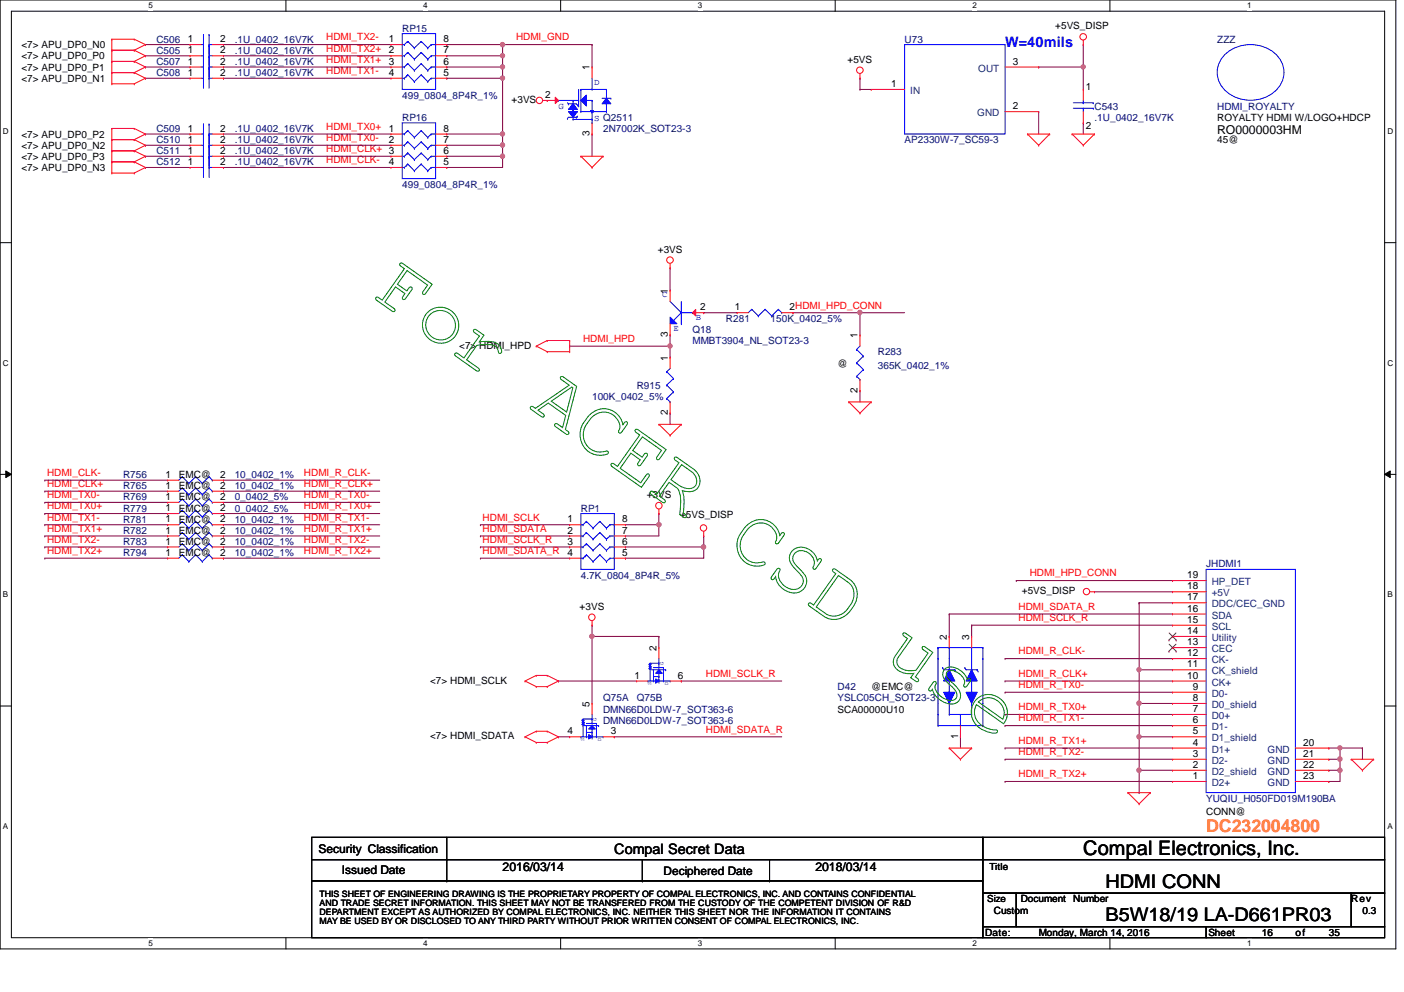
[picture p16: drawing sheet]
<svg xmlns="http://www.w3.org/2000/svg" width="297mm" height="210mm" viewBox="0 0 297 210" stroke-linecap="round" stroke-linejoin="round" font-family="sans-serif">
<defs><g id="words">
<text font-size="4.2" x="229.2" y="181">Compal Electronics, Inc.</text>
<g font-size="4">
<text x="233.9" y="187.8">HDMI CONN</text>
<text x="233.9" y="194.9">B5W18/19 LA-D661PR03</text>
</g>
<text font-size="3.8" fill="#ff8000" x="255.2" y="176">DC232004800</text>
<text font-size="3" fill="#00f" x="212.6" y="9.9">W=40mils</text>
<text font-size="3" x="130" y="180.6">Compal Secret Data</text>
<g font-size="2.6">
<text x="257.5" y="28.3">RO0000003HM</text>
<text x="106.3" y="184.2">2016/03/14</text>
<text x="172.5" y="184.2">2018/03/14</text>
</g>
<g font-size="2.5">
<text x="67.4" y="180.4">Security Classification</text>
<text x="72.3" y="184.9">Issued Date</text>
<text x="140.4" y="185.1">Deciphered Date</text>
</g>
<g font-size="2.1">
<text x="4.5" y="10.2">&lt;7&gt; APU_DP0_N0</text>
<text x="39.7" y="11.3">1</text>
<text x="39.7" y="8.9">1</text>
<text x="46.6" y="11.3">2</text>
<text x="46.6" y="8.9">2</text>
<text x="82.3" y="8.9">1</text>
<text x="82.3" y="11.3">2</text>
<text x="93.8" y="8.9">8</text>
<text x="93.8" y="11.3">7</text>
<text x="223.3" y="6.2">+5VS_DISP</text>
<text x="4.5" y="14.9">&lt;7&gt; APU_DP0_P1</text>
<text x="4.5" y="17.3">&lt;7&gt; APU_DP0_N1</text>
<text x="4.5" y="12.6">&lt;7&gt; APU_DP0_P0</text>
<text x="39.7" y="13.7">1</text>
<text x="39.7" y="16">1</text>
<text x="46.6" y="13.7">2</text>
<text x="46.6" y="16">2</text>
<text x="82.3" y="13.7">3</text>
<text x="82.3" y="16">4</text>
<text x="93.8" y="13.7">6</text>
<text x="93.8" y="16">5</text>
<text x="124.8" y="14.9" transform="rotate(-90 124.8 14.9)">1</text>
<text x="179.3" y="13.3">+5VS</text>
<text x="214.3" y="13.7">3</text>
<text x="108.2" y="21.8">+3VS</text>
<text x="115.3" y="20.7">2</text>
<text x="188.5" y="18.4">1</text>
<text x="214.3" y="23.1">2</text>
<text x="229.7" y="19.1">1</text>
<text x="4.5" y="29.1">&lt;7&gt; APU_DP0_P2</text>
<text x="39.7" y="27.9">1</text>
<text x="46.6" y="27.9">2</text>
<text x="82.3" y="27.9">1</text>
<text x="93.8" y="27.9">8</text>
<text x="124.8" y="28.8" transform="rotate(-90 124.8 28.8)">3</text>
<text x="229.7" y="27.2">2</text>
<text x="257.5" y="25.6">ROYALTY HDMI W/LOGO+HDCP</text>
<text x="4.5" y="31.5">&lt;7&gt; APU_DP0_N2</text>
<text x="4.5" y="33.9">&lt;7&gt; APU_DP0_P3</text>
<text x="39.7" y="30.2">1</text>
<text x="39.7" y="34.9">1</text>
<text x="39.7" y="32.6">1</text>
<text x="46.6" y="30.2">2</text>
<text x="46.6" y="34.9">2</text>
<text x="46.6" y="32.6">2</text>
<text x="82.3" y="30.2">2</text>
<text x="82.3" y="34.9">4</text>
<text x="93.8" y="30.2">7</text>
<text x="93.8" y="32.6">6</text>
<text x="93.8" y="34.9">5</text>
<text x="257.5" y="30.3">45@</text>
<text x="4.5" y="36.2">&lt;7&gt; APU_DP0_N3</text>
<text x="139.2" y="53.5">+3VS</text>
<text x="141.3" y="62.1" transform="rotate(-90 141.3 62.1)">1</text>
<text x="148.2" y="65.7">2</text>
<text x="155.5" y="65.7">1</text>
<text x="167" y="65.7">2HDMI_HPD_CONN</text>
<text x="141.3" y="71.3" transform="rotate(-90 141.3 71.3)">3</text>
<text x="181.4" y="71.6" transform="rotate(-90 181.4 71.6)">1</text>
<text x="97.2" y="73.8">&lt;7&gt; HDMI_HPD</text>
<text x="141.3" y="76.3" transform="rotate(-90 141.3 76.3)">1</text>
<text x="177.2" y="77.6">@</text>
<text x="181.4" y="83.1" transform="rotate(-90 181.4 83.1)">2</text>
<text x="141.3" y="87.9" transform="rotate(-90 141.3 87.9)">2</text>
<text x="35" y="101.1">1</text>
<text x="37.8" y="101.2">EMC@</text>
<text x="46.6" y="101.1">2</text>
<text x="35" y="105.8">1</text>
<text x="35" y="103.4">1</text>
<text x="37.8" y="105.9">EMC@</text>
<text x="37.8" y="103.5">EMC@</text>
<text x="46.6" y="105.8">2</text>
<text x="46.6" y="103.4">2</text>
<text x="136.8" y="105.4">+3VS</text>
<text x="35" y="110.5">1</text>
<text x="35" y="112.9">1</text>
<text x="35" y="108.2">1</text>
<text x="37.8" y="110.6">EMC@</text>
<text x="37.8" y="113">EMC@</text>
<text x="37.8" y="108.2">EMC@</text>
<text x="46.6" y="110.5">2</text>
<text x="46.6" y="112.9">2</text>
<text x="46.6" y="108.2">2</text>
<text x="120.1" y="110.5">1</text>
<text x="120.1" y="112.9">2</text>
<text x="131.6" y="110.5">8</text>
<text x="131.6" y="112.9">7</text>
<text x="143.9" y="109.7">+5VS_DISP</text>
<text x="35" y="115.2">1</text>
<text x="35" y="117.6">1</text>
<text x="37.8" y="115.4">EMC@</text>
<text x="37.8" y="117.7">EMC@</text>
<text x="46.6" y="115.2">2</text>
<text x="46.6" y="117.6">2</text>
<text x="120.1" y="115.2">3</text>
<text x="120.1" y="117.6">4</text>
<text x="131.6" y="115.2">6</text>
<text x="131.6" y="117.6">5</text>
<text x="216.2" y="125.7">+5VS_DISP</text>
<text x="251.2" y="122.3">19</text>
<text x="251.2" y="124.7">18</text>
<text x="122.6" y="129">+3VS</text>
<text x="251.2" y="127">17</text>
<text x="251.2" y="131.8">15</text>
<text x="251.2" y="129.4">16</text>
<text x="138.9" y="137.7" transform="rotate(-90 138.9 137.7)">2</text>
<text x="200.3" y="135.4" transform="rotate(-90 200.3 135.4)">2</text>
<text x="205.1" y="135.4" transform="rotate(-90 205.1 135.4)">3</text>
<text x="251.2" y="134.2">14</text>
<text x="251.2" y="136.5">13</text>
<text x="134.2" y="143.6">1</text>
<text x="143.4" y="143.6">6</text>
<text x="251.2" y="143.6">10</text>
<text x="251.2" y="141.2">11</text>
<text x="251.2" y="138.9">12</text>
<text x="91" y="144.7">&lt;7&gt; HDMI_SCLK</text>
<text x="124.8" y="149.5" transform="rotate(-90 124.8 149.5)">5</text>
<text x="184.3" y="146">@EMC@</text>
<text x="252.3" y="148.3">8</text>
<text x="252.3" y="146">9</text>
<text x="120.1" y="155.4">4</text>
<text x="129.2" y="155.4">3</text>
<text x="177.2" y="150.8">SCA00000U10</text>
<text x="252.3" y="155.4">5</text>
<text x="252.3" y="153">6</text>
<text x="252.3" y="150.7">7</text>
<text x="91" y="156.5">&lt;7&gt; HDMI_SDATA</text>
<text x="202.7" y="156.4" transform="rotate(-90 202.7 156.4)">1</text>
<text x="252.3" y="160.1">3</text>
<text x="252.3" y="157.8">4</text>
<text x="275.7" y="157.8">20</text>
<text x="275.7" y="160.1">21</text>
<text x="252.3" y="164.8">1</text>
<text x="252.3" y="162.5">2</text>
<text x="275.7" y="162.5">22</text>
<text x="275.7" y="164.8">23</text>
<text x="255.2" y="172.5">CONN@</text>
<text x="209.3" y="184">Title</text>
<text x="208.9" y="190.9">Size</text>
<text x="215.9" y="190.9">Document</text>
<text x="227.1" y="190.9">Number</text>
<text x="285.9" y="190.9">Rev</text>
<text x="210.3" y="193.3">Custom</text>
<text x="288.2" y="193.3">0.3</text>
<text x="208.4" y="198">Date:</text>
<text x="219.7" y="198">Monday, March 14, 2016</text>
<text x="255.6" y="198">Sheet</text>
<text x="267" y="198">16</text>
<text x="274.1" y="198">of</text>
<text x="281.1" y="198">35</text>
</g>
<g font-size="2.1" fill="#000080">
<text x="33.1" y="11.4">C505</text>
<text x="33.1" y="9.1">C506</text>
<text x="49.7" y="11.4">.1U_0402_16V7K</text>
<text x="49.7" y="9.1">.1U_0402_16V7K</text>
<text x="85.1" y="6.7">RP15</text>
<text x="191.4" y="9.1">U73</text>
<text x="257.5" y="9.1">ZZZ</text>
<text x="33.1" y="13.8">C507</text>
<text x="33.1" y="16.1">C508</text>
<text x="49.7" y="13.8">.1U_0402_16V7K</text>
<text x="49.7" y="16.1">.1U_0402_16V7K</text>
<text x="85.1" y="20.9">499_0804_8P4R_1%</text>
<text x="231.6" y="23.2">C543</text>
<text x="257.5" y="23.2">HDMI_ROYALTY</text>
<text x="33.1" y="27.9">C509</text>
<text x="49.7" y="27.9">.1U_0402_16V7K</text>
<text x="85.1" y="25.6">RP16</text>
<text x="127.6" y="27.9">2N7002K_SOT23-3</text>
<text x="231.6" y="25.6">.1U_0402_16V7K</text>
<text x="33.1" y="30.3">C510</text>
<text x="33.1" y="35">C512</text>
<text x="33.1" y="32.7">C511</text>
<text x="49.7" y="30.3">.1U_0402_16V7K</text>
<text x="49.7" y="35">.1U_0402_16V7K</text>
<text x="49.7" y="32.7">.1U_0402_16V7K</text>
<text x="191.4" y="30.3">AP2330W-7_SC59-3</text>
<text x="85.1" y="39.8">499_0804_8P4R_1%</text>
<text x="146.5" y="70.4">Q18</text>
<text x="153.6" y="68.1">R281</text>
<text x="163" y="68.1">150K_0402_5%</text>
<text x="146.5" y="72.8">MMBT3904_NL_SOT23-3</text>
<text x="185.7" y="75.2">R283</text>
<text x="134.7" y="82.3">R915</text>
<text x="185.7" y="78">365K_0402_1%</text>
<text x="125.3" y="84.6">100K_0402_5%</text>
<text x="26" y="101.2">R756</text>
<text x="49.7" y="101.2">10_0402_1%</text>
<text x="26" y="105.9">R769</text>
<text x="26" y="103.5">R765</text>
<text x="49.7" y="105.9">0_0402_5%</text>
<text x="49.7" y="103.5">10_0402_1%</text>
<text x="26" y="110.6">R781</text>
<text x="26" y="113">R782</text>
<text x="26" y="108.2">R779</text>
<text x="49.7" y="110.6">10_0402_1%</text>
<text x="49.7" y="113">10_0402_1%</text>
<text x="49.7" y="108.2">0_0402_5%</text>
<text x="122.9" y="108.2">RP1</text>
<text x="26" y="115.4">R783</text>
<text x="26" y="117.7">R794</text>
<text x="49.7" y="115.4">10_0402_1%</text>
<text x="49.7" y="117.7">10_0402_1%</text>
<text x="122.9" y="122.4">4.7K_0804_8P4R_5%</text>
<text x="255.2" y="120.1">JHDMI1</text>
<text x="127.6" y="148.4">Q75A</text>
<text x="134.7" y="148.4">Q75B</text>
<text x="177.2" y="146">D42</text>
<text x="177.2" y="148.4">YSLC05CH_SOT23-3</text>
<text x="127.6" y="153.1">DMN66D0LDW-7_SOT363-6</text>
<text x="127.6" y="150.8">DMN66D0LDW-7_SOT363-6</text>
<text x="255.2" y="169.7">YUQIU_H050FD019M190BA</text>
</g>
<g font-size="2.1" fill="#f00">
<text x="69" y="10.9">HDMI_TX2+</text>
<text x="69" y="8.6">HDMI_TX2-</text>
<text x="109.2" y="8.6">HDMI_GND</text>
<text x="69" y="15.7">HDMI_TX1-</text>
<text x="69" y="13.3">HDMI_TX1+</text>
<text x="69" y="29.8">HDMI_TX0-</text>
<text x="69" y="27.5">HDMI_TX0+</text>
<text x="69" y="34.5">HDMI_CLK-</text>
<text x="69" y="32.2">HDMI_CLK+ 3</text>
<text x="123.4" y="72.3">HDMI_HPD</text>
<text x="9.9" y="100.7">HDMI_CLK-</text>
<text x="64.3" y="100.7">HDMI_R_CLK-</text>
<text x="9.9" y="103">HDMI_CLK+</text>
<text x="9.9" y="107.8">HDMI_TX0+</text>
<text x="9.9" y="105.4">HDMI_TX0-</text>
<text x="64.3" y="107.8">HDMI_R_TX0+</text>
<text x="64.3" y="105.4">HDMI_R_TX0-</text>
<text x="64.3" y="103">HDMI_R_CLK+</text>
<text x="9.9" y="110.2">HDMI_TX1-</text>
<text x="9.9" y="112.5">HDMI_TX1+</text>
<text x="64.3" y="110.2">HDMI_R_TX1-</text>
<text x="64.3" y="112.5">HDMI_R_TX1+</text>
<text x="102.1" y="110.2">HDMI_SCLK</text>
<text x="102.1" y="112.5">HDMI_SDATA</text>
<text x="9.9" y="117.2">HDMI_TX2+</text>
<text x="9.9" y="114.9">HDMI_TX2-</text>
<text x="64.3" y="114.9">HDMI_R_TX2-</text>
<text x="64.3" y="117.2">HDMI_R_TX2+</text>
<text x="102.1" y="117.2">HDMI_SDATA_R</text>
<text x="102.1" y="114.9">HDMI_SCLK_R</text>
<text x="217.8" y="122">HDMI_HPD_CONN</text>
<text x="215.5" y="131.4">HDMI_SCLK_R</text>
<text x="215.5" y="129">HDMI_SDATA_R</text>
<text x="149.3" y="143.2">HDMI_SCLK_R</text>
<text x="215.5" y="138.5">HDMI_R_CLK-</text>
<text x="215.5" y="143.2">HDMI_R_CLK+</text>
<text x="215.5" y="145.6">HDMI_R_TX0-</text>
<text x="149.3" y="155">HDMI_SDATA_R</text>
<text x="215.5" y="150.3">HDMI_R_TX0+</text>
<text x="215.5" y="152.7">HDMI_R_TX1-</text>
<text x="215.5" y="159.8">HDMI_R_TX2-</text>
<text x="215.5" y="157.4">HDMI_R_TX1+</text>
<text x="215.5" y="164.5">HDMI_R_TX2+</text>
</g>
<g font-size="2.1" fill="#004080">
<text x="207" y="15.2">OUT</text>
<text x="192.6" y="19.9">IN</text>
<text x="206.8" y="24.6">GND</text>
<text x="256.4" y="123.8">HP_DET</text>
<text x="256.4" y="128.5">DDC/CEC_GND</text>
<text x="256.4" y="130.9">SDA</text>
<text x="256.4" y="126.2">+5V</text>
<text x="256.4" y="135.6">Utility</text>
<text x="256.4" y="133.3">SCL</text>
<text x="256.4" y="142.7">CK_shield</text>
<text x="256.4" y="140.3">CK-</text>
<text x="256.4" y="138">CEC</text>
<text x="256.4" y="149.8">D0_shield</text>
<text x="256.4" y="147.4">D0-</text>
<text x="256.4" y="145.1">CK+</text>
<text x="256.4" y="154.5">D1-</text>
<text x="256.4" y="152.1">D0+</text>
<text x="256.4" y="161.6">D2-</text>
<text x="256.4" y="159.3">D1+</text>
<text x="256.4" y="156.9">D1_shield</text>
<text x="268.2" y="159.3">GND</text>
<text x="268.2" y="161.6">GND</text>
<text x="256.4" y="166.3">D2+</text>
<text x="256.4" y="164">D2_shield</text>
<text x="268.2" y="164">GND</text>
<text x="268.2" y="166.3">GND</text>
</g>
<g font-size="1.9" fill="#00f">
<text x="118.1" y="23">G</text>
<text x="125.7" y="18">D</text>
<text x="125.7" y="25.6">S Q2511</text>
<text x="140.1" y="62.9">C</text>
<text x="142.5" y="70">E</text>
<text x="147.2" y="67.6">B</text>
</g>
<g font-size="1.9">
<text x="67.6" y="189.7">THIS SHEET OF ENGINEERING DRAWING IS THE PROPRIETARY PROPERTY OF COMPAL ELECTRONICS, INC. AND CONTAINS CONFIDENTIAL</text>
<text x="67.6" y="191.6">AND TRADE SECRET INFORMATION. THIS SHEET MAY NOT BE TRANSFERED FROM THE CUSTODY OF THE COMPETENT DIVISION OF R&amp;D</text>
<text x="67.6" y="193.5">DEPARTMENT EXCEPT AS AUTHORIZED BY COMPAL ELECTRONICS, INC. NEITHER THIS SHEET NOR THE INFORMATION IT CONTAINS</text>
<text x="67.6" y="195.5">MAY BE USED BY OR DISCLOSED TO ANY THIRD PARTY WITHOUT PRIOR WRITTEN CONSENT OF COMPAL ELECTRONICS, INC.</text>
</g>
<g font-size="1.7">
<text x="31.5" y="1.8">5</text>
<text x="89.5" y="1.8">4</text>
<text x="147.7" y="1.8">3</text>
<text x="205.7" y="1.8">2</text>
<text x="263.9" y="1.8">1</text>
<text x=".6" y="28.4">D</text>
<text x="293.5" y="28.4">D</text>
<text x=".6" y="77.3">C</text>
<text x="293.5" y="77.3">C</text>
<text x=".6" y="126.4">B</text>
<text x="293.5" y="126.4">B</text>
<text x=".6" y="175.4">A</text>
<text x="293.5" y="175.4">A</text>
<text x="31.5" y="200.2">5</text>
<text x="89.5" y="200.2">4</text>
<text x="147.7" y="200.2">3</text>
<text x="205.7" y="200.2">2</text>
<text x="263.9" y="200.2">1</text>
</g>
<g font-size="1.1" fill="#00f">
<text x="140.4" y="140.8" transform="rotate(-90 140.4 140.8)">G</text>
<text x="137.8" y="145" transform="rotate(-90 137.8 145)">S</text>
<text x="141.3" y="145" transform="rotate(-90 141.3 145)">D</text>
<text x="126.2" y="152.6" transform="rotate(-90 126.2 152.6)">G</text>
<text x="123.6" y="156.8" transform="rotate(-90 123.6 156.8)">S</text>
<text x="127.2" y="156.8" transform="rotate(-90 127.2 156.8)">D</text>
</g>
</g></defs>
<path d="M0 0h295.3v200.8h-295.3zM2.4 2.4h290.5v196h-290.5z" fill="none" stroke="#000" stroke-width=".21"/>
<g fill="#fff">
<path d="M31.5 .3h.9v1.9h-.9z"/>
<path d="M31.5 198.7h.9v1.9h-.9z"/>
</g>
<path d="M60.5 0v2.4M60.5 198.4v2.4" fill="none" stroke="#000" stroke-width=".21"/>
<g fill="#fff">
<path d="M89.5 .3h1v1.9h-1z"/>
<path d="M89.5 198.7h1v1.9h-1z"/>
</g>
<path d="M118.6 0v2.4M118.6 198.4v2.4" fill="none" stroke="#000" stroke-width=".21"/>
<g fill="#fff">
<path d="M147.7 .3h.9v1.9h-.9z"/>
<path d="M147.7 198.7h.9v1.9h-.9z"/>
</g>
<path d="M176.7 0v2.4M176.7 198.4v2.4" fill="none" stroke="#000" stroke-width=".21"/>
<g fill="#fff">
<path d="M205.7 .3h1v1.9h-1z"/>
<path d="M205.7 198.7h1v1.9h-1z"/>
</g>
<path d="M234.8 0v2.4M234.8 198.4v2.4" fill="none" stroke="#000" stroke-width=".21"/>
<g fill="#fff">
<path d="M263.9 .3h.9v1.9h-.9z"/>
<path d="M263.9 198.7h.9v1.9h-.9z"/>
<path d="M.6 26.8h1.3v1.9h-1.3z"/>
<path d="M293.5 26.8h1.3v1.9h-1.3z"/>
<path d="M.6 75.8h1.3v1.9h-1.3z"/>
<path d="M293.5 75.8h1.3v1.9h-1.3z"/>
</g>
<path d="M0 51.4h2.4M292.9 51.4h2.4" fill="none" stroke="#000" stroke-width=".21"/>
<g fill="#fff">
<path d="M.6 124.8h1.2v1.9h-1.2z"/>
<path d="M293.5 124.8h1.2v1.9h-1.2z"/>
</g>
<path d="M1.2 99.7l1.2 .7-1.2 .6zM0 100.4h2.4M292.9 100.4l1.2-.7v1.3zM292.9 100.4h2.4" fill="none" stroke="#000" stroke-width=".21"/>
<path d="M1.2 99.7l1.2 .7-1.2 .6zM292.9 100.4l1.2-.7v1.3z" fill="#000"/>
<g fill="#fff">
<path d="M.6 173.9h1.2v1.9h-1.2z"/>
<path d="M293.5 173.9h1.2v1.9h-1.2z"/>
</g>
<path d="M0 149.4h2.4M292.9 149.4h2.4" fill="none" stroke="#000" stroke-width=".21"/>
<g fill="none" stroke="#800040" stroke-width=".21">
<path d="M200.8 129.9h.1M200.8 129.9h47.3M205.6 132.3h.1M205.6 132.3h42.5M212.6 139.4h.1M212.6 139.4h35.5M212.6 144.1h.1M212.6 144.1h35.5M241 155.9h.1M241 141.7h.1M241 148.8h.1M241 141.7v21.3"/>
<path d="M241 148.8h7.1"/>
</g>
<circle cx="241" cy="155.9" r=".45" fill="#f0f"/>
<circle cx="241" cy="155.9" r=".45" fill="none" stroke="#f0f" stroke-width=".21"/>
<circle cx="241" cy="148.8" r=".46" fill="#f0f"/>
<circle cx="241" cy="148.8" r=".46" fill="none" stroke="#f0f" stroke-width=".21"/>
<path d="M241 155.9h.1M241 155.9h7.1M241 167.7h.1M241 163v4.7" fill="none" stroke="#800040" stroke-width=".21"/>
<circle cx="241" cy="163" r=".46" fill="#f0f"/>
<circle cx="241" cy="163" r=".46" fill="none" stroke="#f0f" stroke-width=".21"/>
<g fill="none" stroke="#800040" stroke-width=".21">
<path d="M241 127.6h.1M241 127.6h7.1M241 127.6v14.1M212.6 146.5h.1M212.6 151.2h.1M212.6 153.5h.1M212.6 158.3h.1M212.6 146.5h35.5M212.6 151.2h35.5M212.6 153.5h35.5M212.6 158.3h35.5M241 141.7h.1"/>
<path d="M241 141.7h7.1M212.6 160.7h.1M212.6 165.4h.1M212.6 160.7h35.5M212.6 165.4h35.5M241 163h.1M241 163h7.1"/>
</g>
<circle cx="241" cy="141.7" r=".45" fill="#f0f"/>
<circle cx="241" cy="141.7" r=".45" fill="none" stroke="#f0f" stroke-width=".21"/>
<path d="M219.7 14.2h.1M219.7 14.2h9.5M9.5 103.9h.1M9.5 101.6h.1M9.5 103.9h26M9.5 101.6h26M47.3 101.6h.1M47.3 101.6h33M231.6 125.2h.1M231.6 125.2h16.5" fill="none" stroke="#800040" stroke-width=".21"/>
<circle cx="229.2" cy="14.2" r=".45" fill="#f0f"/>
<circle cx="229.2" cy="14.2" r=".45" fill="none" stroke="#f0f" stroke-width=".21"/>
<g fill="none" stroke="#800040" stroke-width=".21">
<path d="M181.9 16.6h.1M181.9 18.9h.1M181.9 16.6v2.3M181.9 18.9h2.4M229.2 14.2h.1M229.2 14.2v4.7M219.7 23.6h.1M219.7 23.6v4.8M229.2 26h.1M229.2 26v2.4M9.5 111h.1M9.5 108.7h.1"/>
<path d="M9.5 106.3h.1M9.5 118.1h.1M9.5 115.7h.1M9.5 113.4h.1M9.5 111h26M9.5 108.7h26M9.5 106.3h26M9.5 115.7h26M9.5 118.1h26M9.5 113.4h26M47.3 111h.1M47.3 108.7h.1"/>
<path d="M47.3 106.3h.1M47.3 103.9h.1M47.3 115.7h.1M47.3 118.1h.1M47.3 113.4h.1M47.3 111h33M47.3 108.7h33M47.3 106.3h33M47.3 103.9h33M47.3 115.7h33M47.3 118.1h33M47.3 113.4h33"/>
<path d="M200.8 134.7h.1M200.8 129.9v4.8M205.6 132.3h.1M205.6 132.3v2.4M203.2 155.9h.1M203.2 155.9v2.4M283.5 163h.1M283.5 163v2.4"/>
</g>
<circle cx="283.5" cy="163" r=".46" fill="#f0f"/>
<circle cx="283.5" cy="163" r=".46" fill="none" stroke="#f0f" stroke-width=".21"/>
<path d="M283.5 158.3h.1M283.5 158.3v4.7h-2.4M283.5 158.3h4.7M288.2 158.3h.1M288.2 158.3v2.4M281.1 165.4h.1M281.1 163h.1M281.1 160.7h.1M281.1 165.4h2.4M281.1 160.7h2.4M283.5 160.7h.1" fill="none" stroke="#800040" stroke-width=".21"/>
<circle cx="283.5" cy="160.6" r=".46" fill="#f0f"/>
<circle cx="283.5" cy="160.6" r=".46" fill="none" stroke="#f0f" stroke-width=".21"/>
<path d="M281.1 158.3h.1M281.1 158.3h2.4" fill="none" stroke="#800040" stroke-width=".21"/>
<circle cx="283.5" cy="158.3" r=".45" fill="#f0f"/>
<circle cx="283.5" cy="158.3" r=".45" fill="none" stroke="#f0f" stroke-width=".21"/>
<path d="M106.3 16.6h.1M106.3 16.6v16.5M229.2 9.4h.1M229.2 9.4v4.8M106.3 30.7h.1M106.3 28.4h.1M215 122.9h.1M215 122.9h33.1" fill="none" stroke="#800040" stroke-width=".21"/>
<circle cx="106.3" cy="28.3" r=".45" fill="#f0f"/>
<circle cx="106.3" cy="28.3" r=".45" fill="none" stroke="#f0f" stroke-width=".21"/>
<circle cx="106.3" cy="16.5" r=".45" fill="#f0f"/>
<circle cx="106.3" cy="16.5" r=".45" fill="none" stroke="#f0f" stroke-width=".21"/>
<path d="M106.3 14.2h.1M106.3 9.4h.1M106.3 9.4v2.4M106.3 14.2v2.4" fill="none" stroke="#800040" stroke-width=".21"/>
<circle cx="106.3" cy="11.8" r=".45" fill="#f0f"/>
<circle cx="106.3" cy="11.8" r=".45" fill="none" stroke="#f0f" stroke-width=".21"/>
<path d="M94.5 16.6h.1M94.5 9.4h.1M94.5 14.2h.1M94.5 16.6h11.8M94.5 9.4h11.8M94.5 14.2h11.8M94.5 28.4h.1M94.5 33.1h.1M94.5 35.4h.1M94.5 28.4h11.8M94.5 33.1h11.8M94.5 35.4h11.8" fill="none" stroke="#800040" stroke-width=".21"/>
<circle cx="106.3" cy="14.2" r=".45" fill="#f0f"/>
<circle cx="106.3" cy="14.2" r=".45" fill="none" stroke="#f0f" stroke-width=".21"/>
<path d="M106.3 11.8h.1M106.3 11.8v2.4M94.5 30.7h.1M94.5 30.7h11.8" fill="none" stroke="#800040" stroke-width=".21"/>
<circle cx="106.3" cy="30.7" r=".46" fill="#f0f"/>
<circle cx="106.3" cy="30.7" r=".46" fill="none" stroke="#f0f" stroke-width=".21"/>
<path d="M94.5 11.8h.1M94.5 11.8h11.8M106.3 33.1h.1M106.3 33.1v2.3" fill="none" stroke="#800040" stroke-width=".21"/>
<circle cx="106.3" cy="33.1" r=".46" fill="#f0f"/>
<circle cx="106.3" cy="33.1" r=".46" fill="none" stroke="#f0f" stroke-width=".21"/>
<path d="M106.3 9.4h.1M106.3 9.4h19M125.3 9.4h.1M125.3 9.4v4.8M125.3 28.4h.1M125.3 28.4v4.7" fill="none" stroke="#800040" stroke-width=".21"/>
<circle cx="106.3" cy="9.4" r=".46" fill="#f0f"/>
<circle cx="106.3" cy="9.4" r=".46" fill="none" stroke="#f0f" stroke-width=".21"/>
<g fill="none" stroke="#800040" stroke-width=".21">
<path d="M30.8 14.2h.1M30.8 16.6h.1M30.8 16.6h9.4M30.8 14.2h9.4M47.3 16.6h.1M47.3 14.2h.1M47.3 16.6h35.4M47.3 14.2h35.4M30.8 28.4h.1M30.8 30.7h.1M30.8 33.1h.1M30.8 35.4h.1"/>
<path d="M30.8 35.4h9.4M30.8 33.1h9.4M30.8 30.7h9.4M30.8 28.4h9.4M47.3 35.4h.1M47.3 33.1h.1M47.3 30.7h.1M47.3 28.4h.1M47.3 35.4h35.4M47.3 33.1h35.4M47.3 30.7h35.4M47.3 28.4h35.4"/>
<path d="M141.8 73.2h.1M141.8 73.2v2.4M148.9 66.2h.1M148.9 66.2h7.1M167.8 66.2h.1M167.8 66.2h23.6M181.9 66.2h.1M141.8 87.4h.1M141.8 87.4v2.4"/>
</g>
<circle cx="181.9" cy="66.1" r=".46" fill="#f0f"/>
<circle cx="181.9" cy="66.1" r=".46" fill="none" stroke="#f0f" stroke-width=".21"/>
<path d="M141.8 56.7h.1M141.8 56.7v4.7M120.5 73.2h.1M120.5 73.2h21.3" fill="none" stroke="#800040" stroke-width=".21"/>
<circle cx="141.7" cy="73.2" r=".45" fill="#f0f"/>
<circle cx="141.7" cy="73.2" r=".45" fill="none" stroke="#f0f" stroke-width=".21"/>
<g fill="none" stroke="#800040" stroke-width=".21">
<path d="M141.8 70.9h.1M141.8 70.9v2.3M181.9 66.2h.1M181.9 66.2v4.7M181.9 82.7h.1M181.9 82.7v2.3M132.3 111h.1M132.3 111h7.1M139.4 111h.1M139.4 111v2.4M118.1 155.9h.1M118.1 144.1h.1"/>
<path d="M118.1 155.9h2.4M118.1 144.1h16.6"/>
</g>
<circle cx="139.4" cy="111" r=".46" fill="#f0f"/>
<circle cx="139.4" cy="111" r=".46" fill="none" stroke="#f0f" stroke-width=".21"/>
<g fill="none" stroke="#800040" stroke-width=".21">
<path d="M101.6 111h.1M101.6 113.4h.1M101.6 113.4h18.9M101.6 111h18.9M132.3 113.4h.1M132.3 113.4h7.1M139.4 108.7h.1M139.4 108.7v2.3M125.3 134.7h.1M125.3 132.3h.1M125.3 134.7h14.1M125.3 132.3v16.5"/>
<path d="M139.4 134.7h.1M139.4 134.7v2.3M130 155.9h.1M130 155.9h35.4M144.1 144.1h.1M144.1 144.1h21.3"/>
</g>
<circle cx="125.2" cy="134.6" r=".46" fill="#f0f"/>
<circle cx="125.2" cy="134.6" r=".46" fill="none" stroke="#f0f" stroke-width=".21"/>
<path d="M101.6 118.1h.1M101.6 115.7h.1M101.6 118.1h18.9M101.6 115.7h18.9M148.9 115.7h.1M148.9 115.7v2.4" fill="none" stroke="#800040" stroke-width=".21"/>
<circle cx="148.8" cy="115.7" r=".47" fill="#f0f"/>
<circle cx="148.8" cy="115.7" r=".47" fill="none" stroke="#f0f" stroke-width=".21"/>
<g fill="none" stroke="#800040" stroke-width=".21">
<path d="M30.8 11.8h.1M30.8 9.4h.1M30.8 11.8h9.4M30.8 9.4h9.4M47.3 11.8h.1M47.3 9.4h.1M47.3 11.8h35.4M47.3 9.4h35.4M132.3 115.7h.1M132.3 118.1h.1M132.3 118.1h16.6M148.9 113.4h.1"/>
<path d="M148.9 113.4v2.3h-16.6"/>
</g>
<g fill="none" stroke="#f00" stroke-width=".21">
<path d="M23.7 15.4h.1M23.7 13h.1M23.7 17.7h.1M23.7 10.6h.1M23.7 8.3h.1M23.7 8.3v9.4M23.7 13h4.7M23.7 15.4h4.7M23.7 17.7h4.7M23.7 10.6h4.7M23.7 8.3h4.7M28.4 13h.1"/>
<path d="M28.4 15.4h.1M28.4 17.7h.1M28.4 10.6h.1M28.4 8.3h.1M28.4 13l2.4 1.2M28.4 15.4l2.4 1.2M28.4 10.6l2.4 1.2M28.4 8.3l2.4 1.1M30.8 14.2h.1M30.8 16.6h.1M30.8 11.8h.1M30.8 9.4h.1"/>
<path d="M30.8 14.2l-2.4 1.2M30.8 16.6l-2.4 1.1M30.8 11.8l-2.4 1.2M30.8 9.4l-2.4 1.2M181.9 16.6h.1M181.9 15.6v1M229.2 9.4h.1M229.2 8.5v.9M23.7 31.9h.1M23.7 29.5h.1M23.7 27.2h.1M23.7 34.2h.1"/>
<path d="M23.7 36.6h.1M23.7 29.5h4.7M23.7 31.9h4.7M23.7 27.2v9.4M23.7 27.2h4.7M23.7 34.2h4.7M23.7 36.6h4.7M28.4 29.5h.1M28.4 31.9h.1M28.4 27.2h.1M28.4 34.2h.1M28.4 36.6h.1"/>
<path d="M28.4 29.5l2.4 1.2M28.4 27.2l2.4 1.2M28.4 31.9l2.4 1.2M28.4 34.2l2.4 1.2M30.8 30.7h.1M30.8 28.4h.1M30.8 33.1h.1M30.8 35.4h.1M30.8 30.7l-2.4 1.2M30.8 28.4l-2.4 1.1M30.8 33.1l-2.4 1.1M30.8 35.4l-2.4 1.2"/>
<path d="M114.8 21.3h1M115.8 21.3h.1M122.9 33.1h.1M122.9 33.1h4.7M122.9 33.1l2.4 2.3M125.3 35.4h.1M127.6 33.1h.1M127.6 33.1l-2.3 2.3M217.4 28.4h.1M217.4 28.4h4.7M217.4 28.4l2.3 2.3M219.7 30.7h.1"/>
<path d="M222.1 28.4h.1M222.1 28.4l-2.4 2.3M226.8 28.4h.1M226.8 28.4h4.8M226.8 28.4l2.4 2.3M229.2 30.7h.1M231.6 28.4h.1M231.6 28.4l-2.4 2.3M141.8 56.7h.1M141.8 55.8v.9M113.4 73.2h.1M113.4 73.2l2.4 1.2"/>
<path d="M115.8 72.1h.1M115.8 74.4h.1M115.8 72.1l-2.4 1.1M115.8 72.1h4.7M115.8 74.4h4.7M120.5 72.1h.1M120.5 74.4h.1M120.5 72.1v2.3M139.4 89.8h.1M139.4 89.8h4.7M139.4 89.8l2.4 2.3M141.8 92.1h.1"/>
<path d="M144.1 89.8h.1M144.1 89.8l-2.3 2.3M179.6 85h.1M179.6 85h4.7M179.6 85l2.3 2.4M181.9 87.4h.1M184.3 85h.1M184.3 85l-2.4 2.4M139.4 108.7h.1M139.4 107.7v1M148.9 113.4h.1M148.9 112.4v1"/>
<path d="M125.3 132.3h.1M125.3 131.4v.9M230.6 125.2h1M231.6 125.2h.1M111.1 155.9h.1M111.1 144.1h.1M111.1 155.9l2.3 1.2M111.1 144.1l2.3 1.2M113.4 157.1h.1M113.4 154.7h.1M113.4 145.3h.1M113.4 142.9h.1"/>
<path d="M113.4 157.1h2.4M113.4 154.7h2.4M113.4 154.7l-2.3 1.2M113.4 145.3h2.4M113.4 142.9h2.4M113.4 142.9l-2.3 1.2M115.8 157.1h.1M115.8 154.7h.1M115.8 145.3h.1M115.8 142.9h.1M115.8 154.7l2.3 1.2M115.8 142.9l2.3 1.2"/>
<path d="M118.1 155.9h.1M118.1 144.1h.1M118.1 155.9l-2.3 1.2M118.1 144.1l-2.3 1.2M200.8 158.3h.1M200.8 158.3h4.8M200.8 158.3l2.4 2.4M205.6 158.3h.1M205.6 158.3l-2.4 2.4M203.2 160.7h.1M238.6 167.7h.1M238.6 167.7h4.8"/>
<path d="M238.6 167.7l2.4 2.4M241 170.1h.1M243.4 167.7h.1M243.4 167.7l-2.4 2.4M285.9 160.7h.1M285.9 160.7h4.7M285.9 160.7l2.3 2.3M288.2 163h.1M290.6 160.7h.1M290.6 160.7l-2.4 2.3"/>
<circle cx="181.9" cy="14.9" r=".69"/>
<circle cx="229.2" cy="7.8" r=".69"/>
<circle cx="114.1" cy="21.2" r=".68"/>
<circle cx="141.8" cy="55" r=".69"/>
<circle cx="139.4" cy="107" r=".68"/>
<circle cx="148.8" cy="111.7" r=".68"/>
<circle cx="125.2" cy="130.6" r=".68"/>
<circle cx="229.9" cy="125.2" r=".68"/>
</g>
<g fill="none" stroke="#000" stroke-width=".21">
<path d="M66 177.2h141.9v4.7h-141.9zM94.5 177.2v9.2M207.9 177.2h85v4.7h-85zM66 181.9h141.9v4.5h-141.9zM66 186.4h141.9v12h-141.9zM94.5 181.9h.1M94.5 186.4h.1M135.9 186.4h.1M135.9 181.9v4.5M162.8 186.4h.1M162.8 181.9v4.5M207.9 181.9h85v7.1h-85z"/>
<path d="M207.9 189h7.1v7.1h-7.1zM207.9 196.1h47.3v2.3h-47.3zM215 189h70.9v7.1h-70.9zM255.2 196.1h37.7v2.3h-37.7zM285.9 189h7v7.1h-7z"/>
</g>
<path d="M200.8 141.7l1.2 2.4h-2.4z" fill="#00f"/>
<g fill="none" stroke="#00f" stroke-width=".21">
<path d="M198.5 139.4h.1M198.5 137h.1M198.5 139.4v9.4M198.5 137h9.4M200.8 139.4v2.3M205.6 139.4v2.3M207.9 139.4h.1M207.9 139.4v9.4M198.5 153.5h9.4M200.8 141.7l1.2 2.4h-2.4zM200.8 146.5h.1M200.8 141.7h.1"/>
<path d="M200.8 144.1v2.4M203.2 151.2h.1M203.2 151.2v2.3M205.6 141.7h.1M207.9 153.5h.1"/>
</g>
<path d="M205.6 141.7l1.2 2.4h-2.4z" fill="#00f"/>
<g fill="none" stroke="#00f" stroke-width=".21">
<path d="M198.5 151.2h.1M198.5 148.8v2.4M199.4 141.3h.1M199.4 141.3l.2 .4M199.6 141.7h.1M199.6 141.7h2.4M202 141.7h.1M202 141.7l.3 .5M204.1 141.3h.1M204.1 141.3l.3 .4h2.4M205.6 141.7l1.2 2.4h-2.4zM205.6 146.5h.1"/>
<path d="M205.6 144.1v2.4M206.8 141.7h.1M206.8 141.7l.2 .5"/>
</g>
<path d="M204.4 146.5h2.4l-1.2 2.3z" fill="#00f"/>
<path d="M204.4 146.5h2.4l-1.2 2.3z" fill="none" stroke="#00f" stroke-width=".21"/>
<path d="M199.6 146.5h2.4l-1.2 2.3z" fill="#00f"/>
<g fill="none" stroke="#00f" stroke-width=".21">
<path d="M38.6 110.3h.1M38.6 110.3l-.8 .7M38.6 110.3l1.4 1.5M40 111.8h.1M41.4 110.3h.1M41.4 110.3l-1.4 1.5M41.4 110.3l1.4 1.5M42.8 111.8h.1M44.2 110.3h.1M44.2 110.3l-1.4 1.5M44.2 110.3l.7 .7M44.9 111h.1"/>
<path d="M198.5 137h.1M198.5 137v2.4M200.8 137h.1M200.8 137v2.4M205.6 137h.1M205.6 137v2.4M207.9 137h.1M207.9 137v2.4M198.5 153.5h.1M198.5 151.2v2.3M199.6 146.5h2.4l-1.2 2.3zM200.8 151.2h.1"/>
<path d="M200.8 151.2h4.8M200.8 148.8v2.4M203.2 151.2h.1M205.6 151.2h.1M205.6 148.8h.1M205.6 148.8v2.4M207.9 153.5h.1M207.9 148.8v4.7"/>
</g>
<path d="M35.5 111h.1M35.5 111h2.3M44.9 111h2.4M47.3 111h.1M200.8 134.7h.1M200.8 134.7v2.3M205.6 134.7h.1M205.6 134.7v2.3M203.2 155.9h.1M203.2 153.5v2.4" fill="none" stroke="#f00" stroke-width=".21"/>
<path d="M122.9 21.3l1.2-1.2v2.3z" fill="#00f"/>
<path d="M122.9 21.3l1.2-1.2v2.3z" fill="none" stroke="#00f" stroke-width=".21"/>
<path d="M128.3 20.8l.9 1.2h-1.8z" fill="#00f"/>
<g fill="none" stroke="#00f" stroke-width=".21">
<path d="M122.4 18.9v3.5M122.9 18.9h.1M122.9 18.9h5.4M122.9 18.9v4.7M128.3 18.9h.1M128.3 18.9v1.9M118.1 21.3h.1M118.1 21.3h4.3M122.4 21.3h.1M122.4 22.4h.1M122.9 23.6h.1M122.9 23.6h5.4"/>
<path d="M124.1 21.3h.1M124.1 21.3h1.2M125 23.4h.1M125 23.4v.2M125 23.4h.5M125.3 23.6h.1M125.3 21.3h.1M125.3 26h.1M125.3 21.3v4.7M125.5 23.4h.1M125.5 23.6h.1M125.5 23.4v.2"/>
<path d="M127.4 20.8h1.8M128.3 20.8l.9 1.2h-1.8zM128.3 20.3h.1M128.3 23.6h.1M128.3 22h.1M128.3 22v1.6M129.2 20.8h.1"/>
</g>
<path d="M121.2 22l1 1.2h-1.9z" fill="#00f"/>
<path d="M121.2 22l1 1.2h-1.9z" fill="none" stroke="#00f" stroke-width=".21"/>
<path d="M120.3 23.6h1.9l-1 1.2z" fill="#00f"/>
<g fill="none" stroke="#00f" stroke-width=".21">
<path d="M125.3 18.9h.1M125.3 16.6v2.3M120.1 25.1h.1M120.1 21.8l.2 .2M120.3 23.6h1.9l-1 1.2zM120.3 22h.1M120.3 22h1.6l.3 .2M121.2 23.2h.1M121.2 21.3h.1M121.2 23.6h.1M121.2 25.3h.1M121.2 21.3v.7"/>
<path d="M121.2 23.2v.4M121.2 24.8v.5M121.2 25.3h4.1M121.9 24.8h.1M121.9 24.8h-1.6l-.2 .3M122.2 24.6h.1M122.2 22.2h.1M122.2 24.6l-.3 .2M125.3 25.3h.1"/>
</g>
<path d="M117.5 20.6l.6 .7-.6 .6z" fill="#f00"/>
<path d="M125.3 14.2h.1M125.3 14.2v2.4M115.8 21.3h.1M115.8 21.3h2.3M117.5 20.6l.6 .7-.6 .6zM125.3 28.4h.1M125.3 26v2.4" fill="none" stroke="#f00" stroke-width=".21"/>
<g fill="none" stroke="#00f" stroke-width=".21">
<path d="M122.9 155.9h.1M122.9 155.9h1.6M123.4 152.1h1.9M123.6 153.5h3.1M124.1 155h.1M124.1 153.1h2.1M124.1 155h1.2M124.1 153.5v1.5M125.3 152.1h.1M125.3 155.4h.1M125.3 155h.1M125.3 155.4v1"/>
<path d="M126.2 153.5h.1M126.2 153.1h.1M126.2 153.5v2.4M126.7 153.5h.1"/>
</g>
<path d="M124.5 155.4l.8 .5-.8 .5z" fill-rule="evenodd" fill="#00f"/>
<g fill="none" stroke="#00f" stroke-width=".21">
<path d="M123.1 152.8h.5M123.4 153.3h.1M123.4 152.1h.1M123.4 152.1v.3M123.4 153.3v2.6M123.6 152.8h.1M124.1 155.9h.1M124.1 155v.9M124.5 155.4l.8 .5-.8 .5zM125.3 155h.1M125.3 153.1h.1M125.3 155.9h.9"/>
<path d="M125.3 151.2v1.9M125.3 154.3v.7M126.2 155.9h.1"/>
</g>
<path d="M124.5 154.3l.8-.8 .6 .8z" fill-rule="evenodd" fill="#00f"/>
<path d="M124.5 154.3l.8-.8 .6 .8z" fill="none" stroke="#00f" stroke-width=".21"/>
<path d="M123.1 152.4l.5 .9h-.5l.5-.9z" fill-rule="evenodd" fill="#00f"/>
<g fill="none" stroke="#00f" stroke-width=".21">
<path d="M42.6 14.2h.4M42.6 16.6h.4M43 14.2h.1M43 12.1h.1M43 16.6h.1M43 14.4h.1M43 12.1v6.6M44.2 12.1h.1M44.2 14.2h.1M44.2 14.4h.1M44.2 16.6h.1M44.2 12.1v6.6"/>
<path d="M44.2 14.2h.7M44.2 16.6h.7M42.6 28.4h.4M43 28.4h.1M43 26.2h.1M43 26.2v4.3M44.2 26.2h.1M44.2 28.4h.1M44.2 28.4h.7M44.2 26.2v4.3M85.1 26h7.1v11.8h-7.1zM85.1 28.4h.5"/>
<path d="M85.1 30.7h.5M85.1 33.1h.5M85.1 35.4h.5M85.6 28.4h.1M85.6 30.7h.1M85.6 33.1h.1M85.6 35.4h.1M86 35h.1M86.3 27.6h.1M86.3 30h.1M86.3 32.4h.1M86.3 34.7h.1"/>
<path d="M86.3 27.6l-.7 .8M86.3 30l-.3 .2M86.3 32.4l-.3 .2M86.3 34.7l-.7 .7M86.3 27.6l1.4 1.5M86.3 30l-.7 .7M86.3 30l1.4 1.4M86.3 32.4l-.7 .7M86.3 32.4l1.4 1.4M86.3 34.7l1.4 1.5M87.7 29.1h.1M87.7 31.4h.1"/>
<path d="M87.7 33.8h.1M87.7 36.2h.1M89.1 27.6h.1M89.1 30h.1M89.1 32.4h.1M89.1 34.7h.1M89.1 27.6l-1.4 1.5M89.1 27.6l1.4 1.5M89.1 30l-1.4 1.4M89.1 30l1.4 1.4M89.1 32.4l-1.4 1.4M89.1 32.4l1.4 1.4"/>
<path d="M89.1 34.7l-1.4 1.5M89.1 34.7l1.4 1.5M90.5 29.1h.1M90.5 31.4h.1M90.5 33.8h.1M90.5 36.2h.1M91.2 35.4h.1M91.2 28.4h.1M91.2 30.7h.1M91.2 33.1h.1M91.2 28.4h1M91.2 30.7h1"/>
<path d="M91.2 33.1h1M91.2 35.4h1M91.2 35.4l-.7 .8M91.2 28.4l-.7 .7M91.2 30.7l-.7 .7M91.2 33.1l-.7 .7M92.2 35.4h.1M92.2 28.4h.1M92.2 33.1h.1M38.6 112.7h.1M38.6 112.7l-.8 .7M38.6 112.7l1.4 1.4"/>
<path d="M40 114.1h.1M41.4 112.7h.1M41.4 112.7l-1.4 1.4M41.4 112.7l1.4 1.4M42.8 114.1h.1M44.2 112.7h.1M44.2 112.7l-1.4 1.4M44.2 112.7l.7 .7M44.9 113.4h.1M123.1 152.4l.5 .9h-.5l.5-.9zM126.2 155.9h1.4M127.6 155.9h.1"/>
</g>
<g fill="none" stroke="#f00" stroke-width=".21">
<path d="M40.2 14.2h.1M40.2 16.6h.1M40.2 14.2h2.4M40.2 16.6h2.4M44.9 14.2h2.4M44.9 16.6h2.4M47.3 14.2h.1M47.3 16.6h.1M40.2 28.4h.1M40.2 28.4h2.4M44.9 28.4h2.4M47.3 28.4h.1"/>
<path d="M82.7 28.4h.1M82.7 30.7h.1M82.7 33.1h.1M82.7 35.4h.1M82.7 28.4h2.4M82.7 30.7h2.4M82.7 33.1h2.4M82.7 35.4h2.4M92.2 28.4h2.3M92.2 30.7h2.3M92.2 33.1h2.3M92.2 35.4h2.3"/>
<path d="M94.5 28.4h.1M94.5 30.7h.1M94.5 33.1h.1M94.5 35.4h.1M35.5 113.4h.1M35.5 113.4h2.3M44.9 113.4h2.4M47.3 113.4h.1M120.5 155.9h.1M120.5 155.9h2.4M125.3 148.8h.1M125.3 148.8v2.4"/>
<path d="M127.6 155.9h2.4M130 155.9h.1"/>
</g>
<path d="M138.7 143.6l.7 .5-.7 .5z" fill-rule="evenodd" fill="#00f"/>
<path d="M137.5 140.3h.1M137.5 140.3v.2M138.7 143.6l.7 .5-.7 .5z" fill="none" stroke="#00f" stroke-width=".21"/>
<path d="M137.3 140.5l.4 1h-.4l.4-1z" fill-rule="evenodd" fill="#00f"/>
<g fill="none" stroke="#00f" stroke-width=".21">
<path d="M139.4 139.4v1.9M137.1 144.1h.1M137.1 144.1h1.6M137.3 140.5l.4 1h-.4l.4-1zM137.5 141.5h.1M137.5 140.3h1.9M137.5 141.5v2.6M137.7 141.7h3.1M138.3 143.2h.1M138.3 144.1h.1M138.3 141.7v2.4M138.3 143.2h1.1"/>
<path d="M138.3 141.3h2.1M139.4 143.2h.1M139.4 143.6h.1M139.4 140.3h.1M139.4 141.3h.1M139.4 142.5v.7M139.4 143.6v1M139.4 144.1h1M140.4 141.3h.1M140.4 141.7h.1M140.4 144.1h.1M140.4 141.7v2.4"/>
<path d="M140.8 141.7h.1"/>
</g>
<path d="M139.4 141.7l.7 .8h-1.4z" fill-rule="evenodd" fill="#00f"/>
<g fill="none" stroke="#00f" stroke-width=".21">
<path d="M42.6 11.8h.4M43 11.8h.1M43 9.7h.1M43 9.7v4.2M44.2 9.7h.1M44.2 11.8h.1M44.2 11.8h.7M44.2 9.7v4.2M141.1 78.7h.1M141.1 78.7l1.4 1.4M141.8 78l-.7 .7M141.1 81.5h.1"/>
<path d="M141.1 84.3h.1M141.1 81.5l1.4 1.4M141.1 84.3l.7 .7M141.8 85h.1M142.5 80.1h.1M142.5 82.9h.1M142.5 80.1l-1.4 1.4M142.5 82.9l-1.4 1.4M38.6 100.9h.1M38.6 100.9l-.8 .7M38.6 100.9l1.4 1.4M40 102.3h.1"/>
<path d="M41.4 100.9h.1M41.4 100.9l-1.4 1.4M41.4 100.9l1.4 1.4M42.8 102.3h.1M44.2 100.9h.1M44.2 100.9l-1.4 1.4M44.2 100.9l.7 .7M44.9 101.6h.1M122.9 108.7h7.1v11.8h-7.1zM122.9 111h.5M122.9 113.4h.5M122.9 115.7h.5"/>
<path d="M122.9 118.1h.5M123.4 111h.1M123.4 113.4h.1M123.4 115.7h.1M123.4 118.1h.1M123.8 117.6h.1M124.1 110.3h.1M124.1 112.7h.1M124.1 115.1h.1M124.1 117.4h.1M124.1 110.3l-.7 .7M124.1 112.7l-.3 .2"/>
<path d="M124.1 115.1l-.3 .2M124.1 117.4l-.7 .7M124.1 110.3l1.4 1.5M124.1 112.7l-.7 .7M124.1 112.7l1.4 1.4M124.1 115.1l-.7 .6M124.1 115.1l1.4 1.4M124.1 117.4l1.4 1.4M125.5 111.8h.1M125.5 114.1h.1M125.5 116.5h.1M125.5 118.8h.1"/>
<path d="M126.9 110.3h.1M126.9 112.7h.1M126.9 115.1h.1M126.9 117.4h.1M126.9 110.3l-1.4 1.5M126.9 110.3l1.4 1.5M126.9 112.7l-1.4 1.4M126.9 112.7l1.4 1.4M126.9 115.1l-1.4 1.4M126.9 115.1l1.4 1.4M126.9 117.4l-1.4 1.4M126.9 117.4l1.4 1.4"/>
<path d="M128.3 111.8h.1M128.3 114.1h.1M128.3 116.5h.1M128.3 118.8h.1M129 118.1h.1M129 111h.1M129 113.4h.1M129 115.7h.1M129 111h1M129 113.4h1M129 115.7h1M129 118.1h1"/>
<path d="M129 118.1l-.7 .7M129 111l-.7 .8M129 113.4l-.7 .7M129 115.7l-.7 .8M130 118.1h.1M130 111h.1M130 115.7h.1M137.3 141h.4M137.7 141h.1M139.4 141.7l.7 .8h-1.4zM140.4 144.1h1.4M141.8 144.1h.1"/>
</g>
<g fill="none" stroke="#f00" stroke-width=".21">
<path d="M40.2 11.8h.1M40.2 11.8h2.4M44.9 11.8h2.4M47.3 11.8h.1M141.8 75.6h.1M141.8 75.6v2.4M141.8 87.4h.1M141.8 85v2.4M35.5 101.6h.1M35.5 101.6h2.3M44.9 101.6h2.4M47.3 101.6h.1"/>
<path d="M120.5 111h.1M120.5 113.4h.1M120.5 115.7h.1M120.5 118.1h.1M120.5 111h2.4M120.5 113.4h2.4M120.5 115.7h2.4M120.5 118.1h2.4M130 111h2.3M130 113.4h2.3M130 115.7h2.3M130 118.1h2.3"/>
<path d="M132.3 111h.1M132.3 113.4h.1M132.3 115.7h.1M132.3 118.1h.1M139.4 137h.1M139.4 137v2.4M134.7 144.1h.1M134.7 144.1h2.4M141.8 144.1h2.3M144.1 144.1h.1"/>
</g>
<path d="M141.8 67.1l1.4 1.4h-1.4z" fill-rule="evenodd" fill="#00f"/>
<path d="M141.8 67.1l1.4 1.4h-1.4zM141.8 63.8l2.3 2.4M142.5 67.8h.1M144.1 66.2h.1M144.1 68.5h.1M144.1 66.2l-1.6 1.6M144.1 63.8v4.7M144.1 66.2h2.4M146.5 66.2h.1" fill="none" stroke="#00f" stroke-width=".21"/>
<path d="M146.5 66.2l.7-.7v1.3z" fill="#f00"/>
<g fill="none" stroke="#f00" stroke-width=".21">
<path d="M40.2 9.4h.1M40.2 9.4h2.4M44.9 9.4h2.4M47.3 9.4h.1M82.7 9.4h.1M82.7 11.8h.1M82.7 14.2h.1M82.7 16.6h.1M82.7 9.4h2.4M82.7 14.2h2.4M82.7 11.8h2.4M82.7 16.6h2.4"/>
<path d="M92.2 9.4h2.3M92.2 14.2h2.3M92.2 11.8h2.3M92.2 16.6h2.3M94.5 9.4h.1M94.5 11.8h.1M94.5 14.2h.1M94.5 16.6h.1M184.3 18.9h.1M184.3 18.9h7.1M212.6 14.2h7.1M219.7 14.2h.1"/>
<path d="M229.2 18.9h.1M229.2 18.9v2.4M40.2 30.7h.1M40.2 35.4h.1M40.2 33.1h.1M40.2 30.7h2.4M40.2 35.4h2.4M40.2 33.1h2.4M44.9 30.7h2.4M44.9 35.4h2.4M44.9 33.1h2.4M47.3 30.7h.1"/>
<path d="M47.3 35.4h.1M47.3 33.1h.1M212.6 23.6h7.1M219.7 23.6h.1M229.2 26h.1M229.2 23.6v2.4M141.8 70.9h.1M141.8 61.4h.1M141.8 61.4v2.4M141.8 68.5v2.4M146.5 66.2l.7-.7v1.3zM146.5 66.2h2.4"/>
<path d="M148.9 66.2h.1M156 66.2h.1M156 66.2h2.3M165.4 66.2h2.4M167.8 66.2h.1M181.9 70.9h.1M181.9 70.9v2.3M181.9 82.7h.1M181.9 80.3v2.4M35.5 115.7h.1M35.5 106.3h.1M35.5 118.1h.1"/>
<path d="M35.5 108.7h.1M35.5 103.9h.1M35.5 115.7h2.3M35.5 106.3h2.3M35.5 118.1h2.3M35.5 108.7h2.3M35.5 103.9h2.3M44.9 115.7h2.4M44.9 106.3h2.4M44.9 118.1h2.4M44.9 108.7h2.4M44.9 103.9h2.4"/>
<path d="M47.3 115.7h.1M47.3 106.3h.1M47.3 118.1h.1M47.3 108.7h.1M47.3 103.9h.1M248.1 122.9h.1M248.1 134.7h.1M248.1 139.4h.1M248.1 137h.1M248.1 127.6h.1M248.1 132.3h.1M248.1 129.9h.1"/>
<path d="M248.1 125.2h.1M248.1 122.9h7.1M248.1 134.7h7.1M248.1 139.4h7.1M248.1 137h7.1M248.1 127.6h7.1M248.1 132.3h7.1M248.1 129.9h7.1M248.1 125.2h7.1M248.1 158.3h.1M248.1 155.9h.1M248.1 153.5h.1"/>
<path d="M248.1 151.2h.1M248.1 148.8h.1M248.1 146.5h.1M248.1 144.1h.1M248.1 141.7h.1M248.1 158.3h7.1M248.1 155.9h7.1M248.1 153.5h7.1M248.1 151.2h7.1M248.1 148.8h7.1M248.1 146.5h7.1M248.1 144.1h7.1"/>
<path d="M248.1 141.7h7.1M274.1 158.3h7M281.1 158.3h.1M248.1 165.4h.1M248.1 163h.1M248.1 160.7h.1M248.1 165.4h7.1M248.1 163h7.1M248.1 160.7h7.1M274.1 165.4h7M274.1 163h7M274.1 160.7h7"/>
<path d="M281.1 160.7h.1M281.1 163h.1M281.1 165.4h.1"/>
</g>
<g fill="none" stroke="#00f" stroke-width=".21">
<path d="M42.6 9.4h.4M43 9.4h.1M43 7.3h.1M43 7.3v4.3M44.2 7.3h.1M44.2 9.4h.1M44.2 7.3v4.3M44.2 9.4h.7M85.1 7.1h7.1v11.8h-7.1zM85.1 9.4h.5M85.1 11.8h.5M85.1 14.2h.5"/>
<path d="M85.1 16.6h.5M85.6 9.4h.1M85.6 11.8h.1M85.6 14.2h.1M85.6 16.6h.1M86 16.1h.1M86.3 8.8h.1M86.3 11.1h.1M86.3 13.5h.1M86.3 15.8h.1M86.3 8.8l-.3 .2M86.3 11.1l-.7 .7"/>
<path d="M86.3 13.5l-.7 .7M86.3 15.8l-.7 .8M86.3 8.8l-.7 .6M86.3 8.8l1.4 1.4M86.3 11.1l1.4 1.4M86.3 13.5l1.4 1.4M86.3 15.8l1.4 1.5M87.7 10.2h.1M87.7 12.5h.1M87.7 14.9h.1M87.7 17.3h.1M89.1 8.8h.1"/>
<path d="M89.1 11.1h.1M89.1 13.5h.1M89.1 15.8h.1M89.1 8.8l-1.4 1.4M89.1 8.8l1.4 1.4M89.1 11.1l-1.4 1.4M89.1 11.1l1.4 1.4M89.1 13.5l-1.4 1.4M89.1 13.5l1.4 1.4M89.1 15.8l-1.4 1.5M89.1 15.8l1.4 1.5M90.5 10.2h.1"/>
<path d="M90.5 12.5h.1M90.5 14.9h.1M90.5 17.3h.1M91.2 16.6h.1M91.2 9.4h.1M91.2 11.8h.1M91.2 14.2h.1M91.2 9.4h1M91.2 11.8h1M91.2 14.2h1M91.2 16.6h1M91.2 16.6l-.7 .7"/>
<path d="M91.2 9.4l-.7 .8M91.2 11.8l-.7 .7M91.2 14.2l-.7 .7M92.2 16.6h.1M92.2 9.4h.1M92.2 14.2h.1M191.4 9.4h21.2v19h-21.2zM259.2 11.5a7.9 7.9 0 0 1 11.8 1.3 5.4 5.4 0 0 1-2.6 7.5 7.8 7.8 0 0 1-10.2-2.5 5.1 5.1 0 0 1 1-6.3zM42.6 30.7h.4M42.6 35.4h.4M42.6 33.1h.4M43 30.7h.1"/>
<path d="M43 28.6h.1M43 35.4h.1M43 33.3h.1M43 33.1h.1M43 30.9h.1M43 28.6v8.9M44.2 28.6h.1M44.2 30.7h.1M44.2 33.3h.1M44.2 35.4h.1M44.2 30.9h.1M44.2 33.1h.1"/>
<path d="M44.2 30.7h.7M44.2 28.6v8.9M44.2 35.4h.7M44.2 33.1h.7M227.1 22.9h4.2M227.1 21.8h4.2M229.2 21.8h.1M229.2 22.9h.1M229.2 21.3v.5M229.2 22.9v.7M231.3 22.9h.1M231.3 21.8h.1"/>
<path d="M159 65.4h.1M159 65.4l-.7 .8M159 65.4l1.4 1.4M160.4 66.8h.1M161.9 65.4h.1M161.9 65.4l-1.5 1.4M161.9 65.4l1.4 1.4M163.3 66.8h.1M164.7 65.4h.1M164.7 65.4l-1.4 1.4M164.7 65.4l.7 .8M165.4 66.2h.1"/>
<path d="M181.2 74h.1M181.2 76.8h.1M181.2 79.6h.1M181.2 74l1.5 1.4M181.2 76.8l1.5 1.4M181.2 79.6l.7 .7M181.9 73.2l-.7 .8M182.7 75.4h.1M182.7 78.2h.1M182.7 75.4l-1.5 1.4M182.7 78.2l-1.5 1.4M181.9 80.3h.1"/>
<path d="M38.6 115.1h.1M38.6 105.6h.1M38.6 117.4h.1M38.6 107.9h.1M38.6 103.3h.1M38.6 115.1l-.8 .6M38.6 115.1l1.4 1.4M38.6 105.6l-.8 .7M38.6 105.6l1.4 1.4M38.6 117.4l-.8 .7M38.6 117.4l1.4 1.4M38.6 107.9l-.8 .8"/>
<path d="M38.6 107.9l1.4 1.5M38.6 103.3l-.8 .6M38.6 103.3l1.4 1.3M40 116.5h.1M40 107h.1M40 118.8h.1M40 109.4h.1M40 104.6h.1M41.4 115.1h.1M41.4 105.6h.1M41.4 117.4h.1M41.4 107.9h.1"/>
<path d="M41.4 103.3h.1M41.4 115.1l-1.4 1.4M41.4 115.1l1.4 1.4M41.4 105.6l-1.4 1.4M41.4 105.6l1.4 1.4M41.4 117.4l-1.4 1.4M41.4 117.4l1.4 1.4M41.4 107.9l-1.4 1.5M41.4 107.9l1.4 1.5M41.4 103.3l-1.4 1.3M41.4 103.3l1.4 1.3M42.8 116.5h.1"/>
<path d="M42.8 107h.1M42.8 118.8h.1M42.8 109.4h.1M42.8 104.6h.1M44.2 115.1h.1M44.2 105.6h.1M44.2 117.4h.1M44.2 107.9h.1M44.2 103.3h.1M44.2 115.1l-1.4 1.4M44.2 115.1l.7 .6M44.2 105.6l-1.4 1.4"/>
<path d="M44.2 105.6l.7 .7M44.2 117.4l-1.4 1.4M44.2 117.4l.7 .7M44.2 107.9l-1.4 1.5M44.2 107.9l.7 .8M44.2 103.3l-1.4 1.3M44.2 103.3l.7 .6M44.9 115.7h.1M44.9 106.3h.1M44.9 118.1h.1M44.9 108.7h.1M44.9 103.9h.1"/>
<path d="M255.2 120.5h18.9v47.2h-18.9z"/>
</g>
<path d="M247.3 135.4h.1M247.3 137.8h.1M247.3 133.9l1.5 1.5M247.3 136.3l1.5 1.5M248.8 133.9l-1.5 1.5M248.8 136.3l-1.5 1.5M248.8 135.4h.1M248.8 137.8h.1" fill="none" stroke="#804000" stroke-width=".21"/>
<circle cx="241" cy="155.9" r=".45" fill="#f0f"/>
<circle cx="241" cy="155.9" r=".45" fill="none" stroke="#f0f" stroke-width=".21"/>
<circle cx="241" cy="148.8" r=".46" fill="#f0f"/>
<circle cx="241" cy="148.8" r=".46" fill="none" stroke="#f0f" stroke-width=".21"/>
<circle cx="241" cy="163" r=".46" fill="#f0f"/>
<circle cx="241" cy="163" r=".46" fill="none" stroke="#f0f" stroke-width=".21"/>
<circle cx="241" cy="141.7" r=".45" fill="#f0f"/>
<circle cx="241" cy="141.7" r=".45" fill="none" stroke="#f0f" stroke-width=".21"/>
<circle cx="229.2" cy="14.2" r=".45" fill="#f0f"/>
<circle cx="229.2" cy="14.2" r=".45" fill="none" stroke="#f0f" stroke-width=".21"/>
<circle cx="283.5" cy="163" r=".46" fill="#f0f"/>
<circle cx="283.5" cy="163" r=".46" fill="none" stroke="#f0f" stroke-width=".21"/>
<circle cx="283.5" cy="160.6" r=".46" fill="#f0f"/>
<circle cx="283.5" cy="160.6" r=".46" fill="none" stroke="#f0f" stroke-width=".21"/>
<circle cx="283.5" cy="158.3" r=".45" fill="#f0f"/>
<circle cx="283.5" cy="158.3" r=".45" fill="none" stroke="#f0f" stroke-width=".21"/>
<circle cx="106.3" cy="28.3" r=".45" fill="#f0f"/>
<circle cx="106.3" cy="28.3" r=".45" fill="none" stroke="#f0f" stroke-width=".21"/>
<circle cx="106.3" cy="16.5" r=".45" fill="#f0f"/>
<circle cx="106.3" cy="16.5" r=".45" fill="none" stroke="#f0f" stroke-width=".21"/>
<circle cx="106.3" cy="11.8" r=".45" fill="#f0f"/>
<circle cx="106.3" cy="11.8" r=".45" fill="none" stroke="#f0f" stroke-width=".21"/>
<circle cx="106.3" cy="14.2" r=".45" fill="#f0f"/>
<circle cx="106.3" cy="14.2" r=".45" fill="none" stroke="#f0f" stroke-width=".21"/>
<circle cx="106.3" cy="30.7" r=".46" fill="#f0f"/>
<circle cx="106.3" cy="30.7" r=".46" fill="none" stroke="#f0f" stroke-width=".21"/>
<circle cx="106.3" cy="33.1" r=".46" fill="#f0f"/>
<circle cx="106.3" cy="33.1" r=".46" fill="none" stroke="#f0f" stroke-width=".21"/>
<circle cx="106.3" cy="9.4" r=".46" fill="#f0f"/>
<circle cx="106.3" cy="9.4" r=".46" fill="none" stroke="#f0f" stroke-width=".21"/>
<circle cx="181.9" cy="66.1" r=".46" fill="#f0f"/>
<circle cx="181.9" cy="66.1" r=".46" fill="none" stroke="#f0f" stroke-width=".21"/>
<circle cx="141.7" cy="73.2" r=".45" fill="#f0f"/>
<circle cx="141.7" cy="73.2" r=".45" fill="none" stroke="#f0f" stroke-width=".21"/>
<circle cx="139.4" cy="111" r=".46" fill="#f0f"/>
<circle cx="139.4" cy="111" r=".46" fill="none" stroke="#f0f" stroke-width=".21"/>
<circle cx="125.2" cy="134.6" r=".46" fill="#f0f"/>
<circle cx="125.2" cy="134.6" r=".46" fill="none" stroke="#f0f" stroke-width=".21"/>
<circle cx="148.8" cy="115.7" r=".47" fill="#f0f"/>
<circle cx="148.8" cy="115.7" r=".47" fill="none" stroke="#f0f" stroke-width=".21"/>
<g fill="none" stroke="#008000" stroke-width=".21">
<path d="M84.6 55.8l.2-.1 .4 .1 6.2 4.4-1.3 1.9-.4 .2h-.2l-.1-.4 1.1-1.6-4.4-3-2 2.8 2 1.5 .6-.8a.34 .34 0 0 1 .4 0 .34 .34 0 0 1 .1 .3l-1.6 2.2a.34 .34 0 0 1-.3 0 .34 .34 0 0 1-.2-.3l.6-.9-2-1.4-2.3 3.2 2.1 1.5 .1 .2-.2 .3-.5-.1-3.2-2.3-.2-.3 .2-.3h.2l1 .6 4.7-6.6-1-.8zM100.2 69.8l.4-.1 .2 .1 1.6 1.1-1 1.4a4.8 4.8 0 0 1 4.2 .7l.5 1a.56 .56 0 0 1-.2 .7 .33 .33 0 0 1-.5-.3 1.79 1.79 0 0 0-2.1-1.5l-2.4 .2-2.2 3 2.5 1.8 .2 .4-.2 .3-.4-.2-4.4-3-.2-.4 .2-.3h.2l1.6 1 3.2-4.6-1.2-.9zM112.2 86.1l.4-.1 .7 .4 7.1-4.9-1.8-1.3a.34 .34 0 0 1 0-.4 .34 .34 0 0 1 .3-.1l3.1 2.1-2.4 9.1 .7 .5a.34 .34 0 0 1 0 .4 .34 .34 0 0 1-.3 .1l-2.4-1.6-.3-.4 .3-.3h.1l1.3 .9 .7-2.6-3.7-2.6-2.2 1.5 1.3 1 .1 .1-.3 .4-.4-.2-2.1-1.4-.2-.4zM116.6 84.9l4.4-3 .2 .1-1.3 5.2zM124.6 87.9a4.1 4.1 0 0 1 4.2-1.3 4.1 4.1 0 0 1 3 3.3l.4-.6 .2-.1 .3 .2-.1 .5-1.1 1.5-.3 .2-.3-.2a3.1 3.1 0 0 0-.6-3.2 3.1 3.1 0 0 0-3.2-.9 5.4 5.4 0 0 0-3.6 5.3 3.6 3.6 0 0 0 4.9 2.8 .33 .33 0 0 1 .3 .3 .33 .33 0 0 1-.2 .4 4.3 4.3 0 0 1-5-1.5 4.3 4.3 0 0 1 0-5.1zM134.4 91l.2-.2 .4 .1 5.9 4.2-1.3 2-.4 .2-.2-.1-.1-.3 1.1-1.6-4.1-2.9-2 2.9 2 1.4 .4-.6 .4-.2 .3 .2-.1 .4-1.3 1.8-.4 .3-.3-.2v-.2l.6-.9-2-1.4-2.3 3.2 4.3 3.1 1.4-1.9h.4l.1 .2-.1 .4-1.6 2.2-6.2-4.4-.3-.3 .3-.4h.2l.9 .7 4.7-6.7-.9-.7zM142.7 96.8l.2-.1 .4 .1 3.4 2.4a2.7 2.7 0 0 1 .2 4.6 3.7 3.7 0 0 1-2.6 0l.4 1.5-.1 3.3 .6 .6-.2 .3h-.2l-1-.6a8.2 8.2 0 0 0-.4-5.5l-1.8-1.3-2.1 2.9 1.2 .9 .1 .2-.2 .3-.5-.1-2.3-1.7-.3-.4 .3-.3h.2l.9 .7 4.7-6.7-.9-.7zM144.2 98.3l2.1 1.5a1.95 1.95 0 0 1 1.1 1.7 1.95 1.95 0 0 1-1 1.8 3.3 3.3 0 0 1-2.9-.7l-1.5-1.1zM157.8 111.4a4.1 4.1 0 0 1 4.2-1.3 4.1 4.1 0 0 1 3 3.2l.4-.6h.2l.3 .2-.1 .4-1.1 1.6-.3 .2-.3-.2a3.1 3.1 0 0 0-.6-3.3 3.1 3.1 0 0 0-3.2-.9 5.4 5.4 0 0 0-3.7 5.3 3.6 3.6 0 0 0 5 2.9 .33 .33 0 0 1 .3 .3 .33 .33 0 0 1-.2 .3 4.3 4.3 0 0 1-5-1.4 4.3 4.3 0 0 1 0-5.2zM167.8 116.3a3.4 3.4 0 0 1 5.1 2.4l.6-.5 .3 .2-.1 .4-1.2 1.6a.33 .33 0 0 1-.4 0 .33 .33 0 0 1-.1-.3 2.57 2.57 0 0 0-.4-2.8 2.57 2.57 0 0 0-2.7-.7 1.81 1.81 0 0 0-1.2 1.6 1.81 1.81 0 0 0 .9 1.7 4.6 4.6 0 0 1 2.1 3.1 2.75 2.75 0 0 1-4.3 2 3.9 3.9 0 0 1-2.3-3l-.5 .6-.1 .1-.4-.3 .1-.4 1.3-1.7a.34 .34 0 0 1 .4 0 .34 .34 0 0 1 .1 .3 2.53 2.53 0 0 0 1.1 3.5 2.27 2.27 0 0 0 3.8-1v-.4a6.9 6.9 0 0 0-2.2-2.9 2.33 2.33 0 0 1 .1-3.5zM176.2 120.5l.3-.1 .3 .1 3 2.1a4.3 4.3 0 0 1 .2 6.5 4.1 4.1 0 0 1-5.7 1.3l-3-2.1-.3-.4 .2-.3h.2l.7 .4 4.7-6.6-.6-.5zM177.4 121.8l2 1.4a3.3 3.3 0 0 1 .6 4.7 3.9 3.9 0 0 1-4.7 2.3l-2.6-1.8z"/>
<path d="M191.1 134l.3-.1 1.6 1.1-3 4.1a1.72 1.72 0 0 0 1.4 2.7l1.1 .1 1.3-.1 2.6-3.6-1.3-.9v-.4l.4-.1 1.8 1.2-3.6 5.2 .6 .5 .1 .2-.3 .3-.4-.1-1-.7 .6-.9a3.9 3.9 0 0 1-4.1-1.6 2.1 2.1 0 0 1 .2-2.2l2.6-3.6-.9-.7zM200 141.4a3.4 3.4 0 0 1 4.3 1.6l.3 .8 .5-.3 .3 .3v.1l-1 1.4h-.4a.66 .66 0 0 1 .1-.8 2.97 2.97 0 0 0-3.5-2.5 1.17 1.17 0 0 0 .2 1.8 5.4 5.4 0 0 1 2.4 3.4 1.97 1.97 0 0 1-2.9 1.6 4.3 4.3 0 0 1-3-3l-.3 .4a.34 .34 0 0 1-.4 0 .34 .34 0 0 1-.1-.4l1.1-1.5 .2-.1 .3 .2a1.97 1.97 0 0 0 .6 2.7 2.99 2.99 0 0 0 3.3 .9 1.54 1.54 0 0 0-.2-2.3l-.7-.7a2.77 2.77 0 0 1-1.6-2.9zM206.7 147.9a3.9 3.9 0 0 1 5.1 .1 3.9 3.9 0 0 1 .5 5.2l-5.7-4.1a3.6 3.6 0 0 0 2.5 5.1l1.7 .3 .2 .1v.4a4.1 4.1 0 0 1-3.7-1 4 4 0 0 1-.6-6.1zM207 148.5a3.2 3.2 0 0 1 4-.2 3.2 3.2 0 0 1 1.2 3.9z"/>
<circle cx="93.2" cy="68.8" r="3.8"/>
<circle cx="93.2" cy="68.9" r="3.1"/>
</g>
<use href="#words"/>
</svg>
